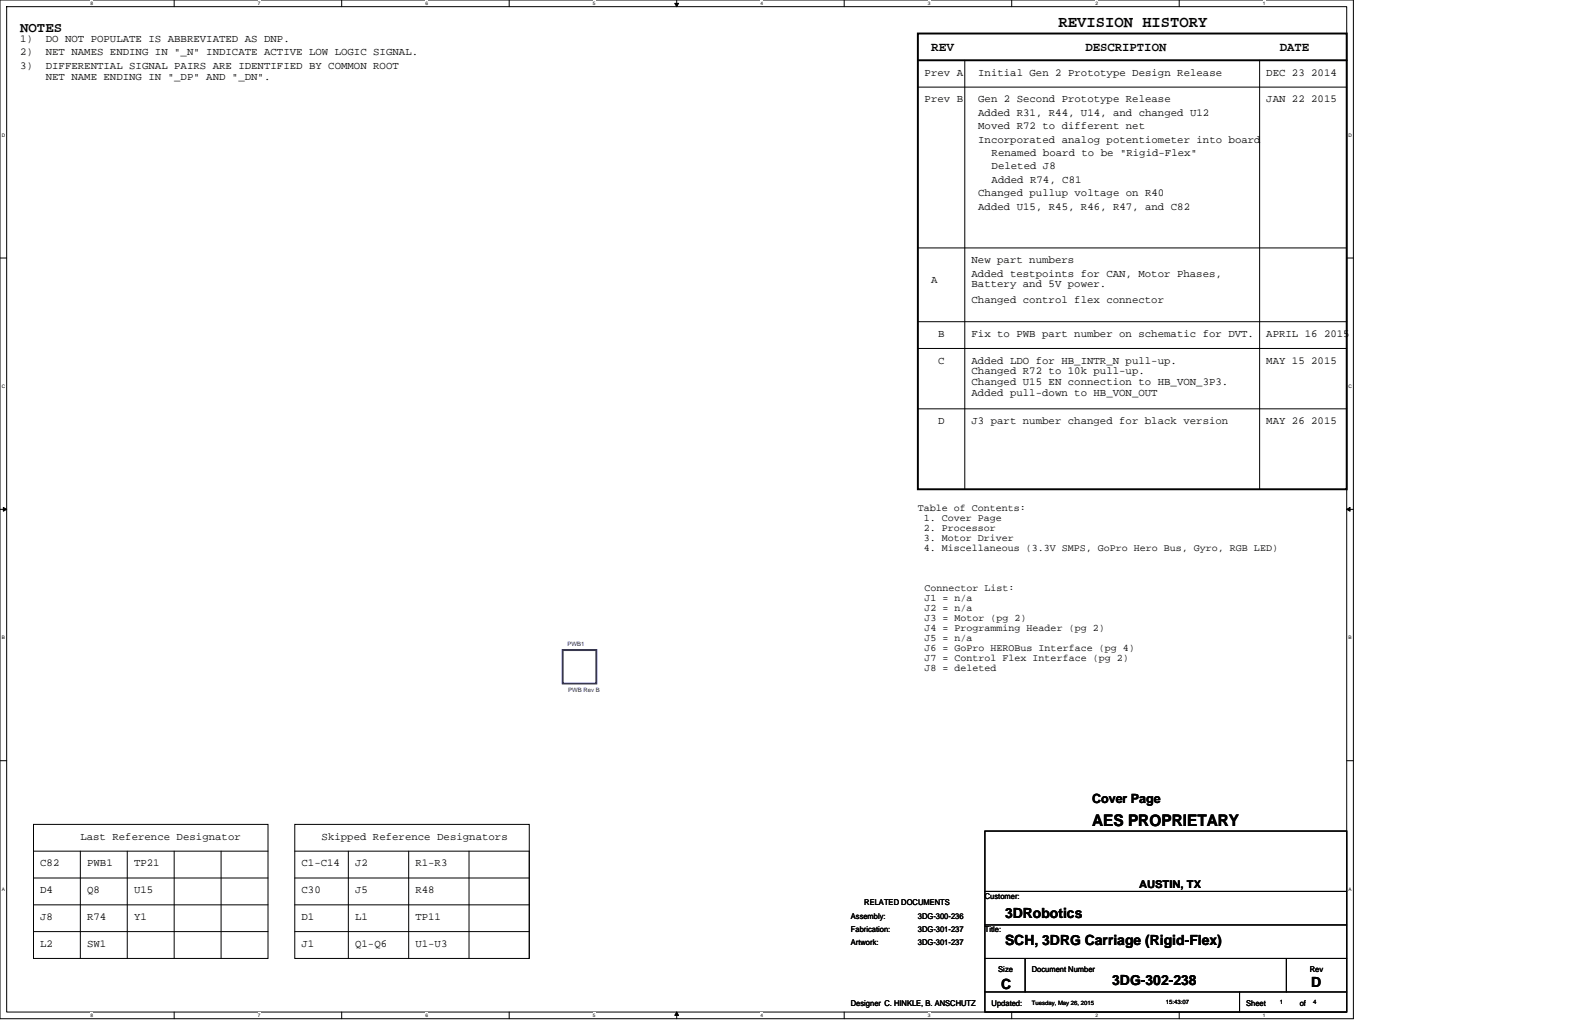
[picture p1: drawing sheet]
<svg xmlns="http://www.w3.org/2000/svg" width="432mm" height="279mm" viewBox="0 0 432 279" stroke-linecap="round" stroke-linejoin="round" font-family="sans-serif">
<defs><g id="words">
<g font-size="4.4">
<text x="288.9" y="7.3">REVISION HISTORY</text>
<text x="298.1" y="225.3">AES PROPRIETARY</text>
</g>
<g font-size="3.8">
<text x="5.5" y="8.7">NOTES</text>
<text x="274.3" y="250.4">3DRobotics</text>
<text x="274.3" y="257.7">SCH, 3DRG Carriage (Rigid-Flex)</text>
<text x="273.2" y="269.8">C</text>
<text x="303.6" y="268.7">3DG-302-238</text>
<text x="357.9" y="269.4">D</text>
</g>
<g font-size="3.5">
<text x="254.2" y="13.9">REV</text>
<text x="296.2" y="13.9">DESCRIPTION</text>
<text x="349.3" y="13.9">DATE</text>
<text x="298.1" y="219">Cover Page</text>
</g>
<g font-size="2.9">
<text x="5.5" y="11.5">1)</text>
<text x="12.5" y="11.5">DO NOT POPULATE IS ABBREVIATED AS DNP.</text>
<text x="5.5" y="15.1">2)</text>
<text x="12.5" y="15.1">NET NAMES ENDING IN &quot;_N&quot; INDICATE ACTIVE LOW LOGIC SIGNAL.</text>
<text x="5.5" y="18.8">3)</text>
<text x="12.5" y="18.8">DIFFERENTIAL SIGNAL PAIRS ARE IDENTIFIED BY COMMON ROOT</text>
<text x="12.5" y="21.7">NET NAME ENDING IN &quot;_DP&quot; AND &quot;_DN&quot;.</text>
<text x="252.4" y="20.6">Prev A</text>
<text x="267" y="20.6">Initial Gen 2 Prototype Design Release</text>
<text x="345.6" y="20.6">DEC 23 2014</text>
<text x="252.4" y="27.9">Prev B</text>
<text x="267" y="27.9">Gen 2 Second Prototype Release</text>
<text x="345.6" y="27.9">JAN 22 2015</text>
<text x="267" y="35.2">Moved R72 to different net</text>
<text x="267" y="31.6">Added R31, R44, U14, and changed U12</text>
<text x="267" y="38.9">Incorporated analog potentiometer into board</text>
<text x="270.7" y="46.2">Deleted J8</text>
<text x="270.7" y="42.5">Renamed board to be &quot;Rigid-Flex&quot;</text>
<text x="267" y="53.5">Changed pullup voltage on R40</text>
<text x="270.7" y="49.9">Added R74, C81</text>
<text x="267" y="57.2">Added U15, R45, R46, R47, and C82</text>
<text x="265.2" y="71.8">New part numbers</text>
<text x="254.2" y="77.3">A</text>
<text x="265.2" y="75.5">Added testpoints for CAN, Motor Phases,</text>
<text x="265.2" y="78.4">Battery and 5V power.</text>
<text x="265.2" y="82.8">Changed control flex connector</text>
<text x="256" y="91.9">B</text>
<text x="265.2" y="91.9">Fix to PWB part number on schematic for DVT.</text>
<text x="345.6" y="91.9">APRIL 16 2015</text>
<text x="256" y="99.2">C</text>
<text x="265.2" y="99.2">Added LDO for HB_INTR_N pull-up.</text>
<text x="345.6" y="99.2">MAY 15 2015</text>
<text x="265.2" y="102.2">Changed R72 to 10k pull-up.</text>
<text x="265.2" y="105.1">Changed U15 EN connection to HB_VON_3P3.</text>
<text x="265.2" y="108">Added pull-down to HB_VON_OUT</text>
<text x="256" y="115.7">D</text>
<text x="265.2" y="115.7">J3 part number changed for black version</text>
<text x="345.6" y="115.7">MAY 26 2015</text>
<text x="21.9" y="229.1">Last Reference Designator</text>
<text x="87.8" y="229.1">Skipped Reference Designators</text>
<text x="11" y="236.4">C82</text>
<text x="23.8" y="236.4">PWB1</text>
<text x="36.6" y="236.4">TP21</text>
<text x="82.3" y="236.4">C1-C14</text>
<text x="96.9" y="236.4">J2</text>
<text x="113.4" y="236.4">R1-R3</text>
<text x="11" y="243.7">D4</text>
<text x="23.8" y="243.7">Q8</text>
<text x="36.6" y="243.7">U15</text>
<text x="82.3" y="243.7">C30</text>
<text x="96.9" y="243.7">J5</text>
<text x="113.4" y="243.7">R48</text>
<text x="310.9" y="242.3">AUSTIN, TX</text>
<text x="11" y="251">J8</text>
<text x="23.8" y="251">R74</text>
<text x="36.6" y="251">Y1</text>
<text x="82.3" y="251">D1</text>
<text x="96.9" y="251">L1</text>
<text x="113.4" y="251">TP11</text>
<text x="11" y="258.4">L2</text>
<text x="23.8" y="258.4">SW1</text>
<text x="82.3" y="258.4">J1</text>
<text x="96.9" y="258.4">Q1-Q6</text>
<text x="113.4" y="258.4">U1-U3</text>
</g>
<g font-size="2.7">
<text x="250.5" y="139.3">Table of Contents:</text>
<text x="252.2" y="142.1">1. Cover Page</text>
<text x="252.2" y="144.8">2. Processor</text>
<text x="252.2" y="147.5">3. Motor Driver</text>
<text x="252.2" y="150.3">4. Miscellaneous (3.3V SMPS, GoPro Hero Bus, Gyro, RGB LED)</text>
<text x="252.4" y="161.3">Connector List:</text>
<text x="252.4" y="164">J1 = n/a</text>
<text x="252.4" y="166.7">J2 = n/a</text>
<text x="252.4" y="169.5">J3 = Motor (pg 2)</text>
<text x="252.4" y="172.2">J4 = Programming Header (pg 2)</text>
<text x="252.4" y="174.9">J5 = n/a</text>
<text x="252.4" y="177.7">J6 = GoPro HEROBus Interface (pg 4)</text>
<text x="252.4" y="180.4">J7 = Control Flex Interface (pg 2)</text>
<text x="252.4" y="183.1">J8 = deleted</text>
</g>
<g font-size="2.2">
<text x="268.8" y="245.2">Customer:</text>
<text x="232.2" y="250.7">Assembly:</text>
<text x="235.9" y="247">RELATED DOCUMENTS</text>
<text x="250.5" y="250.7">3DG-300-236</text>
<text x="232.2" y="258">Artwork:</text>
<text x="232.2" y="254.3">Fabrication:</text>
<text x="250.5" y="254.3">3DG-301-237</text>
<text x="250.5" y="258">3DG-301-237</text>
<text x="268.8" y="254.3">Title:</text>
<text x="272.5" y="265.3">Size</text>
<text x="281.6" y="265.3">Document Number</text>
<text x="357.5" y="265.3">Rev</text>
<text x="232.2" y="274.4">Designer C. HINKLE, B. ANSCHUTZ</text>
<text x="270.7" y="274.4">Updated:</text>
<text x="340.1" y="274.4">Sheet</text>
<text x="354.8" y="274.4">of</text>
</g>
<g font-size="1.6" fill="#000080">
<text x="154.9" y="176.3">PWB1</text>
<text x="155.1" y="188.7">PWB Rev B</text>
</g>
<g font-size="1.6">
<text x="281.6" y="274.2">Tuesday, May 26, 2015</text>
<text x="318.2" y="274">15:43:07</text>
<text x="349.3" y="274">1</text>
<text x="358.4" y="274">4</text>
</g>
<g font-size="1.3">
<text x="24.7" y="1.4">8</text>
<text x="70.4" y="1.4">7</text>
<text x="116.1" y="1.4">6</text>
<text x="161.8" y="1.4">5</text>
<text x="207.6" y="1.4">4</text>
<text x="253.3" y="1.4">3</text>
<text x="299" y="1.4">2</text>
<text x="344.7" y="1.4">1</text>
<text x=".5" y="37.3">D</text>
<text x="368" y="37.3">D</text>
<text x=".5" y="105.9">C</text>
<text x="368" y="105.9">C</text>
<text x=".5" y="174.5">B</text>
<text x="368" y="174.5">B</text>
<text x=".5" y="243">A</text>
<text x="368" y="243">A</text>
<text x="24.7" y="277.5">8</text>
<text x="70.4" y="277.5">7</text>
<text x="116.1" y="277.5">6</text>
<text x="161.8" y="277.5">5</text>
<text x="207.6" y="277.5">4</text>
<text x="253.3" y="277.5">3</text>
<text x="299" y="277.5">2</text>
<text x="344.7" y="277.5">1</text>
</g>
</g></defs>
<path d="M0 0h369.4v278h-369.4zM1.8 1.8h365.8v274.3h-365.8z" fill="none" stroke="#000" stroke-width=".27"/>
<g fill="#fff">
<path d="M24.7 .2h.7v1.5h-.7z"/>
<path d="M24.7 276.3h.7v1.5h-.7z"/>
</g>
<path d="M47.5 0v1.8M47.5 276.1v1.9" fill="none" stroke="#000" stroke-width=".27"/>
<g fill="#fff">
<path d="M70.4 .2h.7v1.5h-.7z"/>
<path d="M70.4 276.3h.7v1.5h-.7z"/>
</g>
<path d="M93.3 0v1.8M93.3 276.1v1.9" fill="none" stroke="#000" stroke-width=".27"/>
<g fill="#fff">
<path d="M116.1 .2h.7v1.5h-.7z"/>
<path d="M116.1 276.3h.7v1.5h-.7z"/>
</g>
<path d="M139 0v1.8M139 276.1v1.9" fill="none" stroke="#000" stroke-width=".27"/>
<g fill="#fff">
<path d="M161.8 .2h.8v1.5h-.8z"/>
<path d="M161.8 276.3h.8v1.5h-.8z"/>
</g>
<path d="M184.7 0v1.8M184.7 276.1v1.9" fill="none" stroke="#000" stroke-width=".27"/>
<path d="M184.2 .9h1l-.5 .9zM184.7 276.1l.5 1h-1z" fill="#000" stroke="#000" stroke-width=".27"/>
<g fill="#fff">
<path d="M207.6 .2h.7v1.5h-.7z"/>
<path d="M207.6 276.3h.7v1.5h-.7z"/>
</g>
<path d="M230.4 0v1.8M230.4 276.1v1.9" fill="none" stroke="#000" stroke-width=".27"/>
<g fill="#fff">
<path d="M253.3 .2h.7v1.5h-.7z"/>
<path d="M253.3 276.3h.7v1.5h-.7z"/>
</g>
<path d="M276.1 0v1.8M276.1 276.1v1.9" fill="none" stroke="#000" stroke-width=".27"/>
<g fill="#fff">
<path d="M299 .2h.7v1.5h-.7z"/>
<path d="M299 276.3h.7v1.5h-.7z"/>
</g>
<path d="M321.9 0v1.8M321.9 276.1v1.9" fill="none" stroke="#000" stroke-width=".27"/>
<g fill="#fff">
<path d="M344.7 .2h.7v1.5h-.7z"/>
<path d="M344.7 276.3h.7v1.5h-.7z"/>
<path d="M.5 36.1h.9v1.5h-.9z"/>
<path d="M368 36.1h1v1.5h-1z"/>
<path d="M.5 104.7h.9v1.5h-.9z"/>
<path d="M368 104.7h1v1.5h-1z"/>
</g>
<path d="M0 70.4h1.8M367.6 70.4h1.8" fill="none" stroke="#000" stroke-width=".27"/>
<g fill="#fff">
<path d="M.5 173.3h.8v1.4h-.8z"/>
<path d="M368 173.3h.9v1.4h-.9z"/>
</g>
<path d="M0 139h1.8M367.6 139h1.8" fill="none" stroke="#000" stroke-width=".27"/>
<path d="M.9 138.5l.9 .5-.9 .5zM367.6 139l.9-.5v1z" fill="#000" stroke="#000" stroke-width=".27"/>
<g fill="#fff">
<path d="M.5 241.9h.8v1.4h-.8z"/>
<path d="M368 241.9h.9v1.4h-.9z"/>
</g>
<g fill="none" stroke="#000" stroke-width=".27">
<path d="M250.5 9.1h117.1M263.3 16.4v117.1M343.8 16.4v117.1M250.5 23.8h117.1M250.5 67.6h117.1M250.5 87.8h117.1M250.5 95.1h117.1M250.5 111.5h117.1M0 207.6h1.8M367.6 207.6h1.8M9.1 224.9h64.1v36.6h-64.1zM9.1 232.2h64.1"/>
<path d="M9.1 239.6h64.1M21.9 232.2v29.3M34.7 232.2v29.3M47.5 232.2v29.3M60.3 232.2v29.3M80.5 224.9h64v36.6h-64zM80.5 232.2h64v29.3M80.5 239.6h64M95.1 232.2v29.3M111.5 232.2v29.3M128 232.2v29.3M268.8 226.8h98.8v49.3h-98.8z"/>
<path d="M9.1 246.9h64.1M9.1 254.2h64.1M80.5 246.9h64M80.5 254.2h64M268.8 252.4h98.8M268.8 243.2h98.8M268.8 270.7h98.8M268.8 261.5h98.8M279.8 261.5v9.2M338.3 270.7v5.4M351.1 261.5v9.2"/>
</g>
<path d="M250.5 9.1h117.1v124.4h-117.1zM250.5 16.4h117.1" fill="none" stroke="#000" stroke-width=".53"/>
<path d="M153.6 177.4h9.2v9.1h-9.2z" fill="none" stroke="#00f" stroke-width=".53"/>
<use href="#words"/>
</svg>
